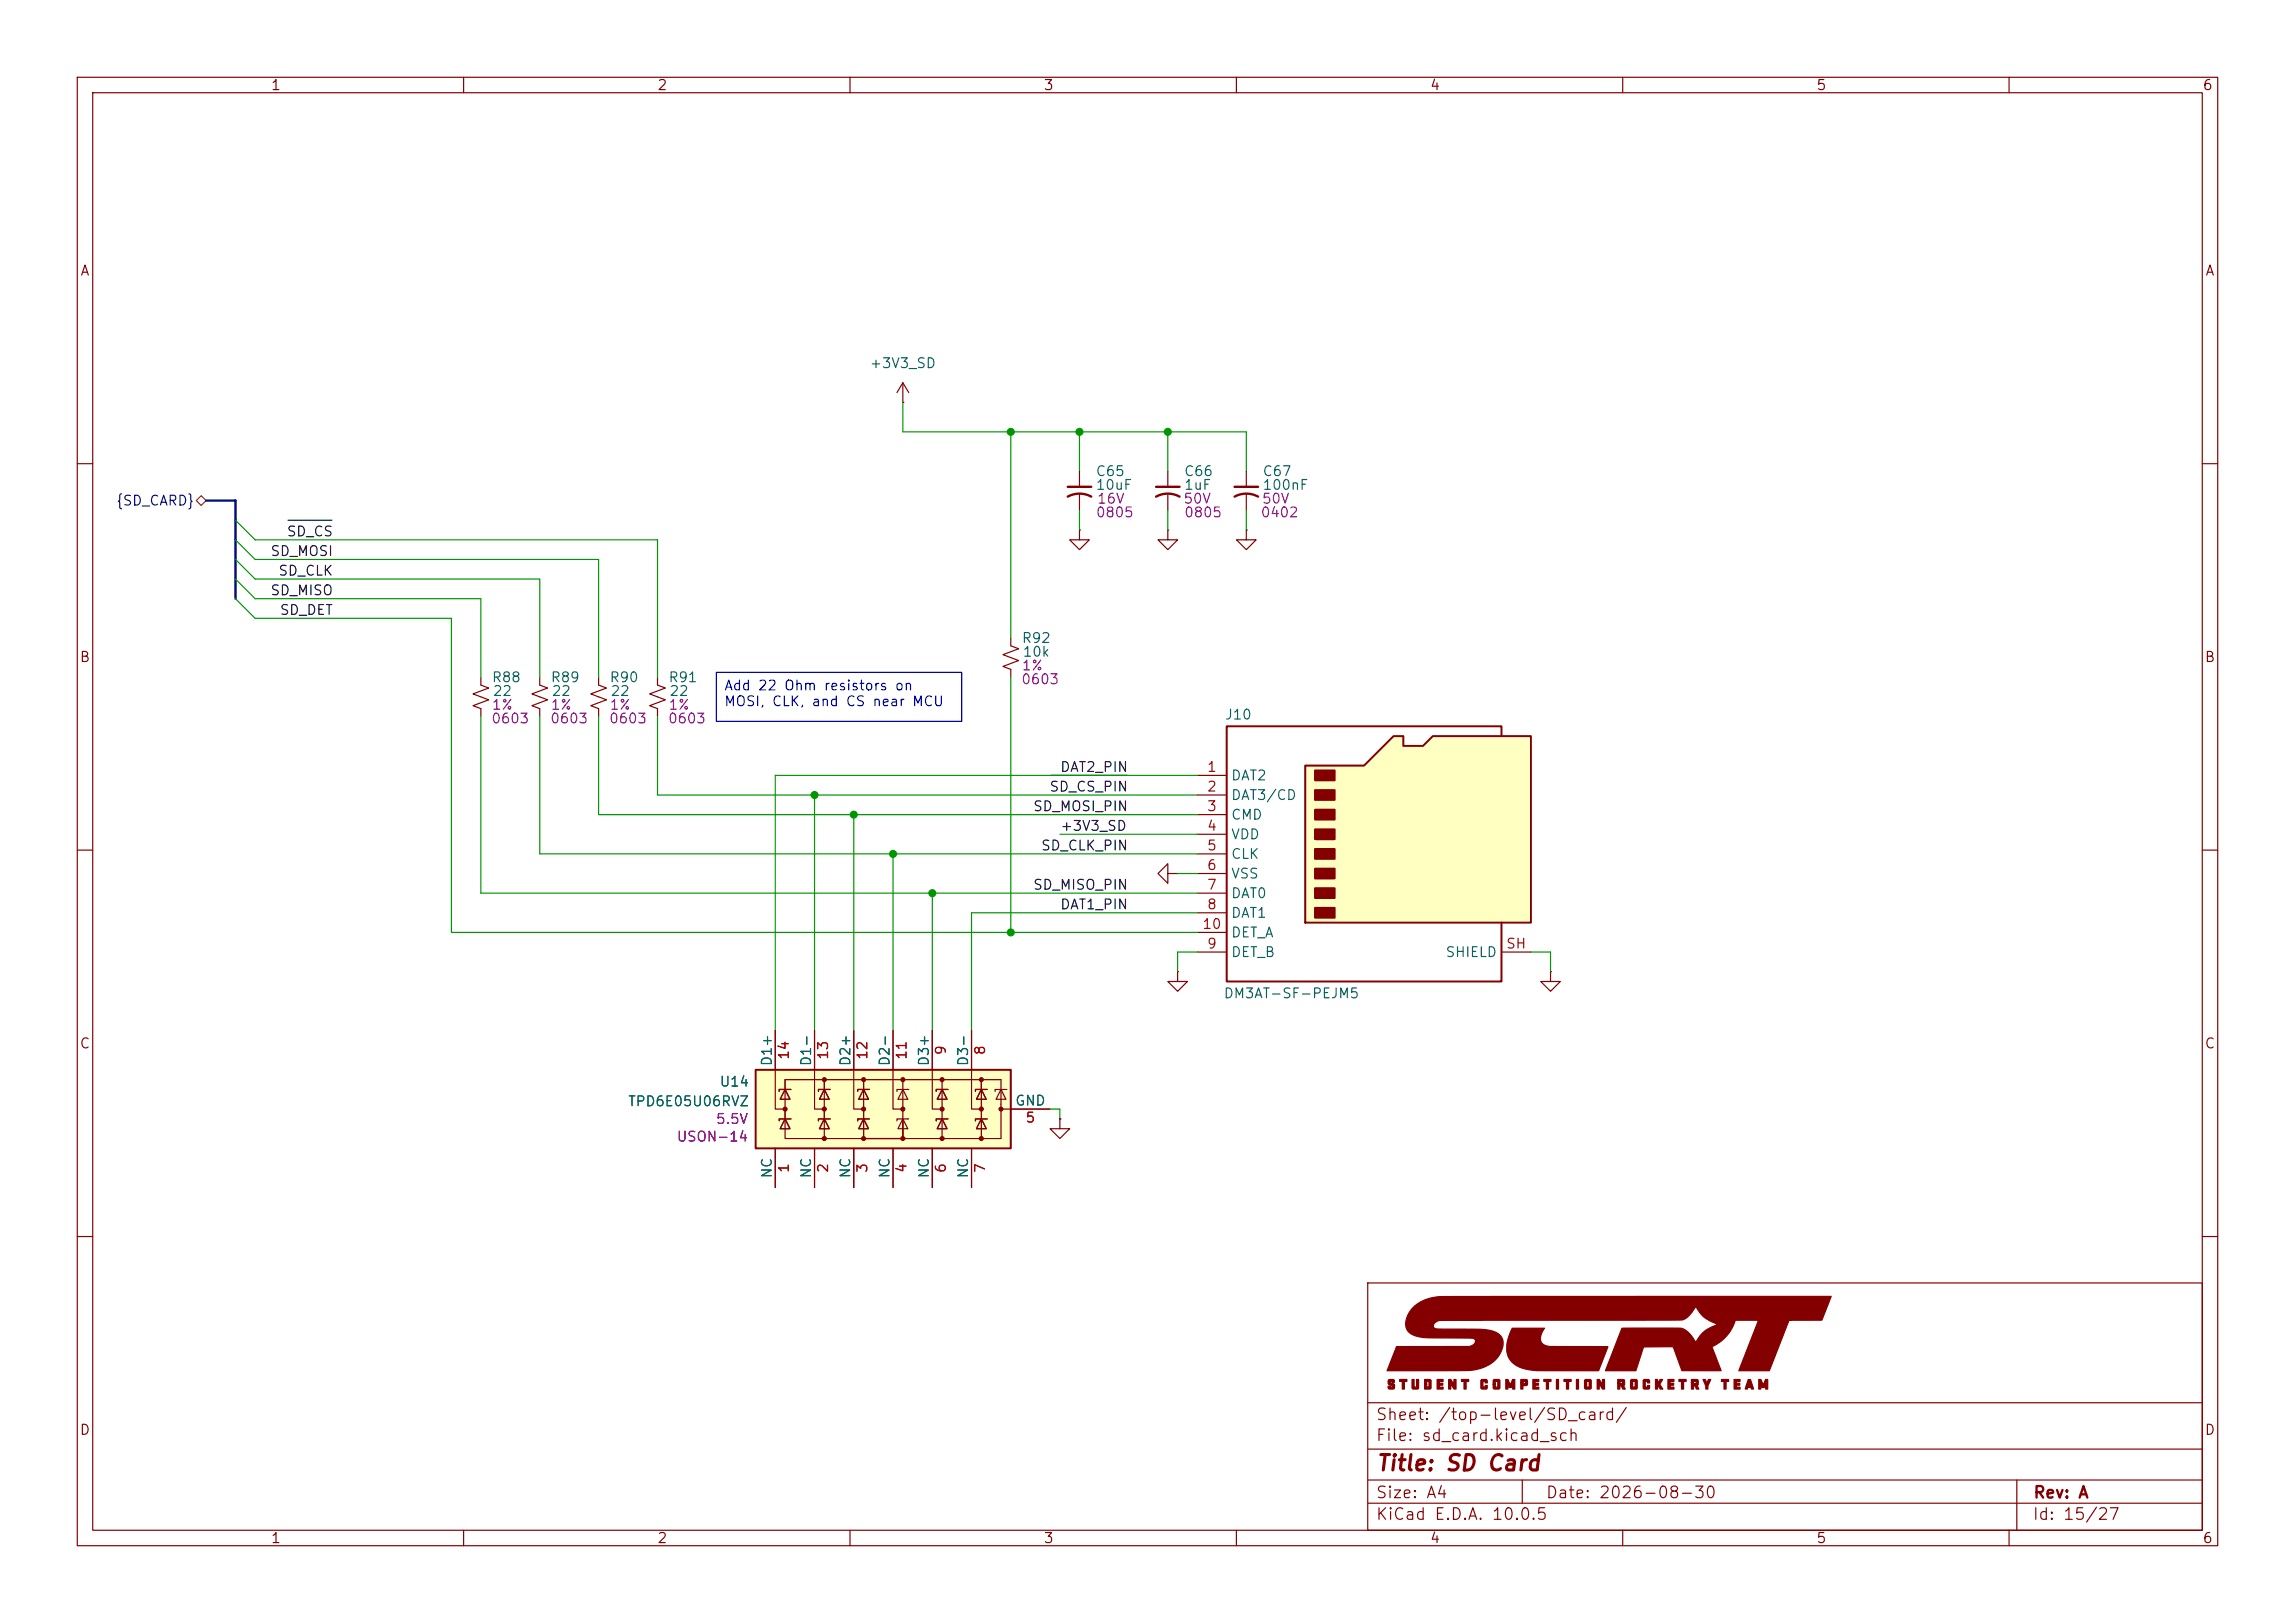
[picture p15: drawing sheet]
<svg xmlns="http://www.w3.org/2000/svg" width="297mm" height="210mm" viewBox="0 0 297 210" stroke-linecap="round" stroke-linejoin="round" font-family="sans-serif">
<defs><g id="words">
<text font-size="2" fill="#840000" x="178" y="190.8">Title: SD Card</text>
<g font-size="1.5" fill="#840000">
<text x="178" y="184.1">Sheet: /top-level/SD_card/</text>
<text x="178" y="186.8">File: sd_card.kicad_sch</text>
<text x="178" y="197">KiCad E.D.A. 10.0.5</text>
<text x="178" y="194.2">Size: A4</text>
<text x="200" y="194.2">Date: 2026-08-30</text>
<text x="263" y="197">Id: 15/27</text>
<text x="263" y="194.2">Rev: A</text>
</g>
<g font-size="1.3" fill="#840000">
<text x="35" y="12">1</text>
<text x="85" y="12">2</text>
<text x="135" y="12">3</text>
<text x="185" y="12">4</text>
<text x="235" y="12">5</text>
<text x="285" y="12">6</text>
<text x="10.3" y="36">A</text>
<text x="285.3" y="36">A</text>
<text x="10.2" y="86">B</text>
<text x="285.2" y="86">B</text>
<text x="10.2" y="136">C</text>
<text x="285.2" y="136">C</text>
<text x="10.2" y="186">D</text>
<text x="285.2" y="186">D</text>
<text x="35" y="200">1</text>
<text x="85" y="200">2</text>
<text x="135" y="200">3</text>
<text x="185" y="200">4</text>
<text x="235" y="200">5</text>
<text x="285" y="200">6</text>
</g>
<g font-size="1.3" fill="#006464">
<text x="112.4" y="48">+3V3_SD</text>
<text x="141.7" y="61.9">C65</text>
<text x="141.7" y="63.7">10uF</text>
<text x="153.1" y="61.9">C66</text>
<text x="153.1" y="63.7">1uF</text>
<text x="163.3" y="61.9">C67</text>
<text x="163.3" y="63.7">100nF</text>
<text x="132.1" y="83.5">R92</text>
<text x="63.6" y="88.6">R88</text>
<text x="71.2" y="88.6">R89</text>
<text x="78.8" y="88.6">R90</text>
<text x="86.4" y="88.6">R91</text>
<text x="132.3" y="85.3">10k</text>
<text x="63.7" y="90.4">22</text>
<text x="71.3" y="90.4">22</text>
<text x="78.9" y="90.4">22</text>
<text x="86.5" y="90.4">22</text>
<text x="158.5" y="93.4">J10</text>
<text x="159.2" y="101.3">DAT2</text>
<text x="159.2" y="103.8">DAT3/CD</text>
<text x="159.2" y="106.4">CMD</text>
<text x="159.2" y="108.9">VDD</text>
<text x="159.2" y="111.5">CLK</text>
<text x="159.2" y="114">VSS</text>
<text x="159.2" y="116.5">DAT0</text>
<text x="159.2" y="119.1">DAT1</text>
<text x="159.2" y="124.2">DET_B</text>
<text x="159.2" y="121.6">DET_A</text>
<text x="187" y="124.2">SHIELD</text>
<text x="158.3" y="129.5">DM3AT-SF-PEJM5</text>
<text x="81.2" y="143.5">TPD6E05U06RVZ</text>
<text x="93" y="140.9">U14</text>
<text x="100.2" y="138" transform="rotate(-90 100.2 138)">D1+</text>
<text x="105.3" y="138" transform="rotate(-90 105.3 138)">D1-</text>
<text x="110.4" y="138" transform="rotate(-90 110.4 138)">D2+</text>
<text x="115.4" y="138" transform="rotate(-90 115.4 138)">D2-</text>
<text x="120.5" y="138" transform="rotate(-90 120.5 138)">D3+</text>
<text x="125.6" y="138" transform="rotate(-90 125.6 138)">D3-</text>
<text x="131.3" y="143.4">GND</text>
<text x="100.2" y="152.6" transform="rotate(-90 100.2 152.6)">NC</text>
<text x="105.3" y="152.6" transform="rotate(-90 105.3 152.6)">NC</text>
<text x="110.4" y="152.6" transform="rotate(-90 110.4 152.6)">NC</text>
<text x="115.4" y="152.6" transform="rotate(-90 115.4 152.6)">NC</text>
<text x="120.5" y="152.6" transform="rotate(-90 120.5 152.6)">NC</text>
<text x="125.6" y="152.6" transform="rotate(-90 125.6 152.6)">NC</text>
</g>
<text font-size="1.3" fill="#000084" x="14.9" y="65.7">{SD_CARD}</text>
<g font-size="1.3" fill="#840084">
<text x="141.9" y="65.5">16V</text>
<text x="153.1" y="65.5">50V</text>
<text x="163.2" y="65.5">50V</text>
<text x="141.7" y="67.3">0805</text>
<text x="153.2" y="67.3">0805</text>
<text x="163.1" y="67.3">0402</text>
<text x="132.1" y="88.8">0603</text>
<text x="132.1" y="87.1">1%</text>
<text x="63.5" y="93.9">0603</text>
<text x="63.6" y="92.1">1%</text>
<text x="71.1" y="93.9">0603</text>
<text x="71.2" y="92.1">1%</text>
<text x="78.7" y="93.9">0603</text>
<text x="78.8" y="92.1">1%</text>
<text x="86.4" y="93.9">0603</text>
<text x="86.4" y="92.1">1%</text>
<text x="87.5" y="148">USON-14</text>
<text x="92.6" y="145.7">5.5V</text>
</g>
<g font-size="1.3" fill="#0f0f0f">
<text x="37" y="69.7">SD_CS</text>
<text x="34.9" y="77.3">SD_MISO</text>
<text x="34.9" y="72.3">SD_MOSI</text>
<text x="35.9" y="74.8">SD_CLK</text>
<text x="36.1" y="79.9">SD_DET</text>
<text x="137.1" y="100.2">DAT2_PIN</text>
<text x="133.6" y="105.3">SD_MOSI_PIN</text>
<text x="135.7" y="102.7">SD_CS_PIN</text>
<text x="137.1" y="107.8">+3V3_SD</text>
<text x="134.6" y="110.4">SD_CLK_PIN</text>
<text x="133.6" y="115.4">SD_MISO_PIN</text>
<text x="137.1" y="118">DAT1_PIN</text>
</g>
<g font-size="1.3" fill="#0000c2">
<text x="93.6" y="89.7">Add 22 Ohm resistors on</text>
<text x="93.6" y="91.7">MOSI, CLK, and CS near MCU</text>
</g>
<g font-size="1.3" fill="#a90000">
<text x="156.1" y="100.2">1</text>
<text x="156.1" y="102.7">2</text>
<text x="156.1" y="105.3">3</text>
<text x="156.1" y="107.8">4</text>
<text x="156.1" y="110.4">5</text>
<text x="156.1" y="112.9">6</text>
<text x="156.1" y="115.4">7</text>
<text x="156.1" y="118">8</text>
<text x="155.5" y="120.5">10</text>
<text x="156.1" y="123.1">9</text>
<text x="194.8" y="123.1">SH</text>
<text x="102.4" y="137.2" transform="rotate(-90 102.4 137.2)">14</text>
<text x="107.5" y="137.2" transform="rotate(-90 107.5 137.2)">13</text>
<text x="112.6" y="137.2" transform="rotate(-90 112.6 137.2)">12</text>
<text x="117.6" y="137.2" transform="rotate(-90 117.6 137.2)">11</text>
<text x="122.7" y="136.6" transform="rotate(-90 122.7 136.6)">9</text>
<text x="127.8" y="136.6" transform="rotate(-90 127.8 136.6)">8</text>
<text x="132.6" y="145.6">5</text>
<text x="102.4" y="151.9" transform="rotate(-90 102.4 151.9)">1</text>
<text x="107.5" y="151.9" transform="rotate(-90 107.5 151.9)">2</text>
<text x="112.6" y="151.9" transform="rotate(-90 112.6 151.9)">3</text>
<text x="117.6" y="151.9" transform="rotate(-90 117.6 151.9)">4</text>
<text x="122.7" y="151.9" transform="rotate(-90 122.7 151.9)">6</text>
<text x="127.8" y="151.9" transform="rotate(-90 127.8 151.9)">7</text>
</g>
</g></defs>
<g fill="none" stroke="#840000" stroke-width=".15">
<path d="M10 10h277v190h-277zM12 12h273v186h-273zM60 10v2M110 10v2M160 10v2M210 10v2M260 10v2M116.8 52.1h.1M116.8 49.5l-.7 1.3M116.8 49.5l.8 1.3M116.8 49.5v2.6M10 60h2"/>
<path d="M139.7 68.6v1.3h1.3l-1.3 1.2-1.3-1.2h1.3M139.7 68.6h.1M151.1 68.6v1.3h1.3l-1.3 1.2-1.2-1.2h1.2M151.1 68.6h.1M285 60h2M62.2 87.6v1l1 .4-2 .8 2 .8-2 .7 1 .4v1M69.8 87.6v1l1.1 .4-2.1 .8 2.1 .8-2.1 .7 1 .4v1M85.1 87.6v1l1 .4-2 .8 2 .8-2 .7 1 .4v1M10 110h2M285 110h2M137.2 144.8v1.3h-1.3l1.3 1.2 1.2-1.2h-1.2M137.2 144.8h.1"/>
<path d="M10 160h2M177 166h108v32h-108zM285 160h2M60 198v2M110 198v2M160 198v2M177 194.5h108M177 191.5h108M177 187.5h108M177 181.5h108M197 191.5v3M210 198v2"/>
<path d="M260 198v2M261 191.5v6.5"/>
</g>
<g fill="#840000" stroke="#840000" stroke-width=".15">
<path d="M179.7 178.5h.6l.1 .1 .1 .3-.6-.1v.1l.1 .1a.41 .41 0 0 1 .5 .2 .41 .41 0 0 1-.2 .5h-.5l-.2-.1v-.2l.6 .1v-.2h-.1a.42 .42 0 0 1-.5-.3 .42 .42 0 0 1 .1-.5z"/>
<path d="M181.1 178.5h1v.3h-.4v.9h-.2v-.9h-.4z"/>
<path d="M182.7 178.5h.3v1h.3v-1h.3v1.1l-.1 .1h-.7l-.1-.1z"/>
<path d="M184.4 178.5h.7l.1 .1v1l-.1 .1h-.7v-.6h.2v.4h.3v-.7h-.3v.3h-.2z"/>
<path d="M186 178.5h.8v.3h-.5v.2h.4v.2h-.4v.3h.5v.2h-.8z"/>
<path d="M187.5 178.5h.3l.4 .7v-.7h.2v1.2h-.2l-.4-.6-.1 .6h-.2z"/>
<path d="M189.1 178.5h1v.3h-.4v.9h-.2v-.9h-.4z"/>
<path d="M191.8 178.5h.6l.1 .1v.3h-.3v-.1h-.3v.7h.3v-.2h.3v.3l-.1 .1h-.6l-.2-.1v-1z"/>
<path d="M193.3 178.5h.7l.1 .1v1l-.1 .1h-.7l-.1-.1v-.5h.3v.4h.3v-.7h-.3v.3h-.3v-.5z"/>
<path d="M194.9 178.5h.3l.3 .7 .3-.7h.2v1.2h-.2v-.6l-.2 .4h-.3l-.2-.4v.6h-.2z"/>
<path d="M196.8 178.5h.4a.37 .37 0 0 1 .4 .1 .37 .37 0 0 1 .1 .4l-.1 .3h-.5v.4h-.3v-.8h.3v.1h.3v-.2h-.3v.1h-.3z"/>
<path d="M198.4 178.5h.7v.3h-.5v.2h.5v.2h-.5v.3h.5v.2h-.7z"/>
<path d="M199.8 178.5h.9v.3h-.3v.9h-.3v-.9h-.3z"/>
<path d="M201.4 178.5h.3v1.2h-.3z"/>
<path d="M202.4 178.5h.9v.3h-.3v.9h-.3v-.9h-.3z"/>
<path d="M204 178.5h.3v1.2h-.3z"/>
<path d="M205.2 178.5h.6l.1 .1v1l-.1 .1h-.6l-.1-.1v-.5h.2v.4h.4v-.7h-.4v.3h-.2v-.5z"/>
<path d="M206.7 178.5h.3l.4 .7v-.7h.2v1.2h-.2l-.4-.6v.6h-.3z"/>
<path d="M209.4 178.5h.3a.32 .32 0 0 1 .5 .2l.1 .5-.2 .1 .2 .4h-.3l-.2-.4h-.2v.4h-.2v-.8h.2v.1h.4v-.2h-.4v.1h-.2z"/>
<path d="M211.1 178.5h.7l.1 .1v1l-.1 .1h-.7l-.1-.1v-.5h.3v.4h.3v-.7h-.3v.3h-.3v-.5z"/>
<path d="M212.8 178.5h.6l.1 .1v.3h-.3v-.1h-.3v.7h.3v-.2h.3v.3l-.1 .1h-.6l-.2-.1v-1z"/>
<path d="M214.2 178.5h.3v.5l.3-.5h.4l-.4 .6 .4 .6h-.3l-.4-.5v.5h-.3z"/>
<path d="M215.9 178.5h.7v.3h-.5v.2h.5v.2h-.5v.3h.5v.2h-.7z"/>
<path d="M217.3 178.5h.9v.3h-.3v.9h-.3v-.9h-.3z"/>
<path d="M218.9 178.5h.4a.32 .32 0 0 1 .5 .2v.5l-.2 .1 .3 .4h-.4l-.2-.4h-.1v.4h-.3v-.8h.3v.1h.3v-.2h-.3v.1h-.3z"/>
<path d="M220.4 178.5h.3l.2 .5 .2-.5h.3l-.4 .8v.4h-.2v-.4z"/>
<path d="M222.8 178.5h.9v.3h-.3v.9h-.3v-.9h-.3z"/>
<path d="M224.4 178.5h.8v.3h-.5v.2h.4v.2h-.4v.3h.5v.2h-.8z"/>
<path d="M226.2 178.5h.3l.4 1.2a.25 .25 0 0 1-.3-.2h-.4a.22 .22 0 0 1-.1 .2 .22 .22 0 0 1-.2 0l.1-.5h.5l-.1-.3-.1 .3h-.3z"/>
<path d="M227.6 178.5h.3l.3 .7 .3-.7h.3v1.2h-.3v-.6l-.2 .4h-.2l-.2-.4v.6h-.3z"/>
<path d="M182.8 169.2a6.3 6.3 0 0 1 4.6-1.4l49.6-.1-1.2 3.1h-4.3l-2.5 6.6h-4l2.6-6.6h-3a5.6 5.6 0 0 1-3 3.5l1.1 3.1h-5l-1.1-2.9a.24 .24 0 0 0-.1-.2 .24 .24 0 0 0-.3 0h-3.5l-1 3.1h-3.9l2.1-5.5h7.6a3.5 3.5 0 0 1 2 1.8 4.6 4.6 0 0 1 2.7-2.3 4.5 4.5 0 0 1-2.7-2.3h-.1a2.78 2.78 0 0 1-1.7 1.7l-31.3 .1a.88 .88 0 0 0-.9 .8 .93 .93 0 0 0 1 .3h3.2a10.5 10.5 0 0 1 3.9 .4 1.67 1.67 0 0 1 .7 2.4 4.7 4.7 0 0 1-4 2.5l-10.8 .1 1.2-3.2h9.4a.69 .69 0 0 0 .8-.9 2.61 2.61 0 0 0-1.6-.2h-4.4a4.5 4.5 0 0 1-2.6-.8 2.26 2.26 0 0 1 .3-2.8z"/>
<path d="M195.7 171.9h4.2a1.74 1.74 0 0 0-.4 1.9 2.79 2.79 0 0 0 2.2 .4l6.4 .1-1.2 3.1h-5.8a11.3 11.3 0 0 1-4.6-.6 2.82 2.82 0 0 1-1.3-3.6z"/>
</g>
<path d="M97.8 138.4h33v10.2h-33z" fill="#ffffc2"/>
<path d="M97.8 138.4h33v10.2h-33z" fill="none" stroke="#840000" stroke-width=".25"/>
<g fill="none" stroke="#840000" stroke-width=".15">
<path d="M77.5 87.6v1l1 .4-2 .8 2 .8-2 .7 1 .4v1M130.8 82.6v1l1 .3-2 .8 2 .8-2 .7 1 .4v1M100.3 133.4v10.1h1.3M105.4 133.4v10.1h1.3M106.7 139.7v5.1M110.5 133.4v10.1h1.3M111.8 139.7v5.1M115.6 133.4v10.1h1.2M116.8 139.7v7.6h5.1M120.6 133.4v10.1h1.3M121.9 139.7v5.1M125.7 133.4v10.1h1.3"/>
<path d="M127 139.7v5.1M152.4 125.7v1.3h-1.3l1.3 1.3 1.3-1.3h-1.3M152.4 125.7h.1M100.3 148.6v5.1M101.6 141l.6 1.2h-1.2zM101.6 144.8v2.5h5.1v-2.5M101.6 144.8l.6 1.3h-1.2zM101.6 144.8v-5.1h27.9v7.6h-2.5M102.4 141h-1.6v.2M102.4 144.8h-1.6v.2M105.4 148.6v5.1M106.7 141l.6 1.2h-1.3z"/>
<path d="M106.7 144.8l.6 1.3h-1.3zM106.7 147.3h5.1M107.4 141h-1.5v.2M107.4 144.8h-1.5v.2M110.5 148.6v5.1M111.8 141l.6 1.2h-1.3zM111.8 144.8v2.5h5v-2.5M111.8 144.8l.6 1.3h-1.3zM112.5 141h-1.5v.2M112.5 144.8h-1.5v.2M115.6 148.6v5.1M116.8 141l.7 1.2h-1.3z"/>
<path d="M116.8 144.8l.7 1.3h-1.3zM117.6 141h-1.5v.2M117.6 144.8h-1.5v.2M120.6 148.6v5.1M121.9 141l.7 1.2h-1.3zM121.9 144.8l.7 1.3h-1.3zM121.9 144.8v2.5h5.1v-2.5M122.7 141h-1.5v.2M122.7 144.8h-1.5v.2M125.7 148.6v5.1M127 141l.6 1.2h-1.2zM127 144.8l.6 1.3h-1.2z"/>
<path d="M127.8 141h-1.6v.2M127.8 144.8h-1.6v.2M129.5 141l.7 1.2h-1.3zM129.5 143.5h6.4M130.3 141h-1.5v.2"/>
</g>
<g fill="#840000" stroke="#840000" stroke-width=".15">
<circle cx="101.6" cy="143.5" r=".25"/>
<circle cx="106.7" cy="139.7" r=".25"/>
<circle cx="106.7" cy="143.5" r=".25"/>
<circle cx="106.7" cy="147.3" r=".25"/>
<circle cx="111.8" cy="139.7" r=".25"/>
<circle cx="111.8" cy="143.5" r=".25"/>
<circle cx="111.8" cy="147.3" r=".25"/>
<circle cx="116.8" cy="139.7" r=".25"/>
<circle cx="116.8" cy="143.5" r=".25"/>
<circle cx="116.8" cy="147.3" r=".25"/>
<circle cx="121.9" cy="139.7" r=".25"/>
<circle cx="121.9" cy="143.5" r=".25"/>
<circle cx="121.9" cy="147.3" r=".25"/>
<circle cx="127" cy="139.7" r=".25"/>
<circle cx="127" cy="143.5" r=".25"/>
<circle cx="127" cy="147.3" r=".25"/>
<circle cx="129.5" cy="143.5" r=".25"/>
</g>
<path d="M168.9 99.1h7.6l3.8-3.8h1.3v1.2h2.5l1.3-1.2h12.7v24.1h-29.2z" fill="#ffffc2"/>
<path d="M168.9 99.1h7.6l3.8-3.8h1.3v1.2h2.5l1.3-1.2h12.7v24.1h-29.2zM194.3 95.3v-1.3h-35.6v33h35.6v-7.6" fill="none" stroke="#840000" stroke-width=".25"/>
<g fill="#840000" stroke="#840000" stroke-width=".25">
<path d="M170.2 99.7h2.5v1.3h-2.5z"/>
<path d="M170.2 102.2h2.5v1.3h-2.5z"/>
<path d="M170.2 104.8h2.5v1.2h-2.5z"/>
<path d="M170.2 107.3h2.5v1.3h-2.5z"/>
<path d="M170.2 109.9h2.5v1.2h-2.5z"/>
<path d="M170.2 112.4h2.5v1.3h-2.5z"/>
<path d="M170.2 114.9h2.5v1.3h-2.5z"/>
<path d="M170.2 117.5h2.5v1.2h-2.5z"/>
</g>
<g fill="none" stroke="#840000" stroke-width=".15">
<path d="M139.7 61v2M139.7 64v2M151.1 61v2M151.1 64v2M161.3 68.6v1.3h1.3l-1.3 1.2-1.3-1.2h1.3M161.3 68.6h.1M161.3 61v2M161.3 64v2M151.1 113v1.3l-1.2-1.3 1.2-1.2v1.2h1.3M152.4 113h.1M154.9 100.3h3.8M154.9 102.9h3.8"/>
<path d="M154.9 105.4h3.8M154.9 108h3.8M154.9 110.5h3.8M154.9 113h3.8M154.9 115.6h3.8M154.9 118.1h3.8M100.3 133.4v5M105.4 133.4v5M110.5 133.4v5M115.6 133.4v5M120.6 133.4v5M125.7 133.4v5"/>
<path d="M154.9 123.2h3.8M154.9 120.7h3.8M194.3 123.2h3.8M200.7 125.7v1.3h-1.3l1.3 1.3 1.2-1.3h-1.2M200.7 125.7h.1M100.3 148.6v5.1M105.4 148.6v5.1M110.5 148.6v5.1M115.6 148.6v5.1M120.6 148.6v5.1M125.7 148.6v5.1M130.8 143.5h5.1"/>
<path d="M137.2 144.8h.1"/>
</g>
<path d="M138.2 64.3a3.2 3.2 0 0 1 3 0M138.2 63h3M149.6 64.3a3.2 3.2 0 0 1 3.1 0M149.6 63h3.1M159.8 64.3a3.2 3.2 0 0 1 3 0M159.8 63h3" fill="none" stroke="#840000" stroke-width=".3"/>
<path d="M25.4 64.8l.6-.7 .7 .7-.7 .6z" fill="none" stroke="#725600" stroke-width=".15"/>
<path d="M37.3 67.3h5.7M136 100.3h9.8" fill="none" stroke="#0f0f0f" stroke-width=".15"/>
<path d="M26.7 64.8h3.8v12.7" fill="none" stroke="#000084" stroke-width=".3"/>
<g fill="none" stroke="#009600" stroke-width=".15">
<path d="M116.8 52.1v3.8h44.5v5.1M130.8 55.9v26.7M139.7 55.9v5.1M151.1 55.9v5.1M30.5 77.5l2.5 2.5h25.4v40.7h96.5M30.5 67.3l2.5 2.6h52.1v17.7M30.5 69.9l2.5 2.5h44.5v15.2M30.5 72.4l2.5 2.5h36.8v12.7M30.5 74.9l2.5 2.6h29.2v10.1M139.7 66v2.6M151.1 66v2.6M161.3 66v2.6"/>
<path d="M62.2 92.7v22.9h92.7M69.8 92.7v17.8h85.1M77.5 92.7v12.7h77.4M85.1 92.7v10.2h69.8M130.8 87.6v33.1M105.4 102.9v30.5M110.5 105.4v28M115.6 110.5v22.9M120.6 115.6v17.8M137.2 108h17.7M152.4 113h2.5M154.9 100.3h-54.6v33.1"/>
<path d="M154.9 118.1h-29.2v15.3M154.9 123.2h-2.5v2.5M198.1 123.2h2.6v2.5M135.9 143.5h1.3v1.3"/>
</g>
<path d="M92.7 87h31.8v6.3h-31.8z" fill="none" stroke="#0000c2" stroke-width=".15"/>
<g fill="#009600" stroke="#009600" stroke-width=".13">
<circle cx="115.6" cy="110.5" r=".46"/>
<circle cx="130.8" cy="120.7" r=".46"/>
<circle cx="120.6" cy="115.6" r=".46"/>
<circle cx="105.4" cy="102.9" r=".46"/>
<circle cx="110.5" cy="105.4" r=".46"/>
<circle cx="130.8" cy="55.9" r=".46"/>
<circle cx="151.1" cy="55.9" r=".46"/>
<circle cx="139.7" cy="55.9" r=".46"/>
</g>
<use href="#words"/>
</svg>
